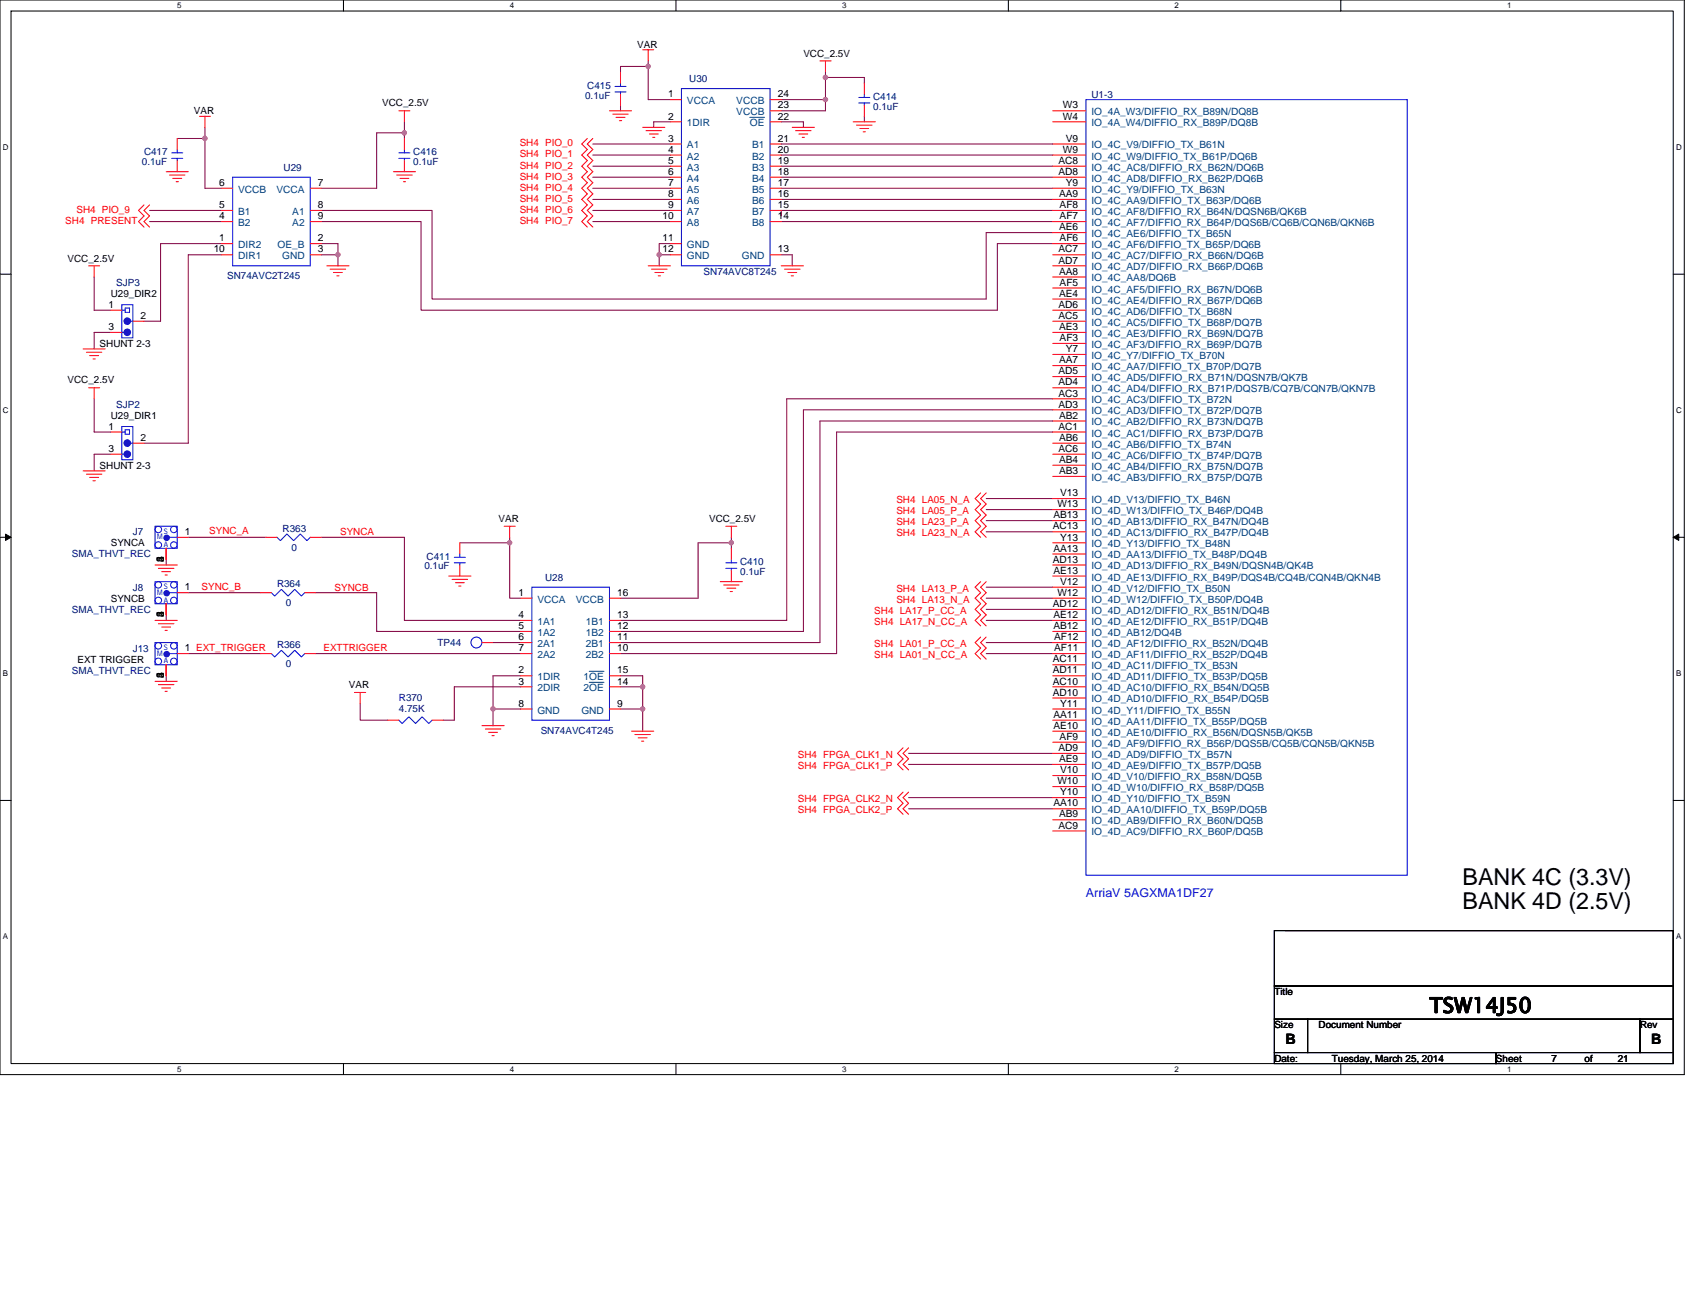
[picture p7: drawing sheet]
<svg xmlns="http://www.w3.org/2000/svg" width="279mm" height="216mm" viewBox="0 0 279 216" stroke-linecap="round" stroke-linejoin="round" font-family="sans-serif">
<defs><g id="words">
<g font-size="3.8">
<text x="241.4" y="146.1">BANK 4C (3.3V)</text>
<text x="241.4" y="150.1">BANK 4D (2.5V)</text>
</g>
<text font-size="3.5" x="235.9" y="167.2">TSW14J50</text>
<g font-size="2.4">
<text x="212.1" y="172.3">B</text>
<text x="272.5" y="172.3">B</text>
</g>
<text font-size="2" fill="#00f" x="179.2" y="148.1">ArriaV 5AGXMA1DF27</text>
<g font-size="1.7">
<text x="110.3" y="16.1">1</text>
<text x="128.4" y="16.1">24</text>
<text x="128.4" y="17.9">23</text>
<text x="175.4" y="17.9">W3</text>
<text x="110.3" y="19.7">2</text>
<text x="110.3" y="23.4">3</text>
<text x="128.4" y="23.4">21</text>
<text x="128.4" y="19.7">22</text>
<text x="175.4" y="19.7">W4</text>
<text x="175.9" y="23.4">V9</text>
<text x="110.3" y="25.2">4</text>
<text x="110.3" y="27.1">5</text>
<text x="110.3" y="28.9">6</text>
<text x="128.4" y="25.2">20</text>
<text x="128.4" y="27.1">19</text>
<text x="128.4" y="28.9">18</text>
<text x="174.7" y="27.1">AC8</text>
<text x="174.7" y="28.9">AD8</text>
<text x="175.4" y="25.2">W9</text>
<text x="36.2" y="30.7">6</text>
<text x="36.2" y="34.4">5</text>
<text x="52.5" y="30.7">7</text>
<text x="52.5" y="34.4">8</text>
<text x="110.3" y="30.7">7</text>
<text x="110.3" y="32.5">8</text>
<text x="110.3" y="34.4">9</text>
<text x="128.4" y="30.7">17</text>
<text x="128.4" y="32.5">16</text>
<text x="128.4" y="34.4">15</text>
<text x="174.8" y="32.5">AA9</text>
<text x="174.9" y="34.4">AF8</text>
<text x="175.9" y="30.7">Y9</text>
<text x="35.3" y="41.7">10</text>
<text x="36.2" y="39.8">1</text>
<text x="36.2" y="36.2">4</text>
<text x="52.5" y="39.8">2</text>
<text x="52.5" y="36.2">9</text>
<text x="52.5" y="41.7">3</text>
<text x="109.3" y="41.7">12</text>
<text x="109.3" y="39.8">11</text>
<text x="109.3" y="36.2">10</text>
<text x="128.4" y="36.2">14</text>
<text x="128.4" y="41.7">13</text>
<text x="174.7" y="41.7">AC7</text>
<text x="174.8" y="38">AE6</text>
<text x="174.9" y="36.2">AF7</text>
<text x="174.9" y="39.8">AF6</text>
<text x="174.7" y="43.5">AD7</text>
<text x="174.8" y="45.3">AA8</text>
<text x="174.9" y="47.2">AF5</text>
<text x="17.9" y="50.8">1</text>
<text x="23.2" y="52.6">2</text>
<text x="174.7" y="50.8">AD6</text>
<text x="174.7" y="52.6">AC5</text>
<text x="174.8" y="49">AE4</text>
<text x="17.9" y="54.5">3</text>
<text x="174.8" y="54.5">AE3</text>
<text x="174.8" y="60">AA7</text>
<text x="174.9" y="56.3">AF3</text>
<text x="175.9" y="58.1">Y7</text>
<text x="174.7" y="61.8">AD5</text>
<text x="174.7" y="63.6">AD4</text>
<text x="174.7" y="65.4">AC3</text>
<text x="17.9" y="70.9">1</text>
<text x="174.7" y="67.3">AD3</text>
<text x="174.7" y="70.9">AC1</text>
<text x="174.8" y="69.1">AB2</text>
<text x="17.9" y="74.6">3</text>
<text x="23.2" y="72.8">2</text>
<text x="174.7" y="74.6">AC6</text>
<text x="174.8" y="72.8">AB6</text>
<text x="174.8" y="76.4">AB4</text>
<text x="174.5" y="83.7">W13</text>
<text x="174.8" y="78.3">AB3</text>
<text x="175" y="81.9">V13</text>
<text x="30.5" y="88.3">1</text>
<text x="173.8" y="87.4">AC13</text>
<text x="173.8" y="85.6">AB13</text>
<text x="175" y="89.2">Y13</text>
<text x="27.1" y="92.7" transform="rotate(-90 27.1 92.7)">2</text>
<text x="27.1" y="92.7" transform="rotate(-90 27.1 92.7)">3</text>
<text x="27.1" y="92.7" transform="rotate(-90 27.1 92.7)">4</text>
<text x="27.1" y="92.7" transform="rotate(-90 27.1 92.7)">5</text>
<text x="173.8" y="92.9">AD13</text>
<text x="173.8" y="91.1">AA13</text>
<text x="173.8" y="94.7">AE13</text>
<text x="27.1" y="101.9" transform="rotate(-90 27.1 101.9)">2</text>
<text x="27.1" y="101.9" transform="rotate(-90 27.1 101.9)">3</text>
<text x="27.1" y="101.9" transform="rotate(-90 27.1 101.9)">4</text>
<text x="27.1" y="101.9" transform="rotate(-90 27.1 101.9)">5</text>
<text x="30.5" y="97.5">1</text>
<text x="85.6" y="98.4">1</text>
<text x="101.9" y="98.4">16</text>
<text x="173.8" y="100.2">AD12</text>
<text x="174.5" y="98.4">W12</text>
<text x="175" y="96.5">V12</text>
<text x="30.5" y="107.5">1 EXT_TRIGGER</text>
<text x="85.6" y="102">4</text>
<text x="85.6" y="103.8">5</text>
<text x="85.6" y="105.7">6</text>
<text x="85.6" y="107.5">7</text>
<text x="101.9" y="102">13</text>
<text x="101.9" y="103.8">12</text>
<text x="101.9" y="105.7">11</text>
<text x="101.9" y="107.5">10</text>
<text x="173.8" y="102">AE12</text>
<text x="173.8" y="103.8">AB12</text>
<text x="173.9" y="105.7">AF12</text>
<text x="173.9" y="107.5">AF11</text>
<text x="27.1" y="111.9" transform="rotate(-90 27.1 111.9)">2</text>
<text x="27.1" y="111.9" transform="rotate(-90 27.1 111.9)">3</text>
<text x="27.1" y="111.9" transform="rotate(-90 27.1 111.9)">4</text>
<text x="27.1" y="111.9" transform="rotate(-90 27.1 111.9)">5</text>
<text x="85.6" y="111.2">2</text>
<text x="85.6" y="113">3</text>
<text x="101.9" y="111.2">15</text>
<text x="101.9" y="113">14</text>
<text x="173.8" y="109.3">AC11</text>
<text x="173.8" y="111.2">AD11</text>
<text x="173.8" y="113">AC10</text>
<text x="85.6" y="116.6">8</text>
<text x="101.9" y="116.6">9</text>
<text x="173.8" y="114.8">AD10</text>
<text x="173.8" y="118.5">AA11</text>
<text x="175" y="116.6">Y11</text>
<text x="173.8" y="120.3">AE10</text>
<text x="174.7" y="124">AD9</text>
<text x="174.8" y="125.8">AE9</text>
<text x="174.9" y="122.1">AF9</text>
<text x="174.5" y="129.5">W10</text>
<text x="175" y="127.6">V10</text>
<text x="175" y="131.3">Y10</text>
<text x="173.8" y="133.1">AA10</text>
<text x="174.7" y="136.8">AC9</text>
<text x="174.8" y="134.9">AB9</text>
</g>
<g font-size="1.7" fill="#004080">
<text x="113.4" y="17.2">VCCA</text>
<text x="121.5" y="17.2">VCCB</text>
<text x="113.4" y="20.8">1DIR</text>
<text x="121.5" y="19">VCCB</text>
<text x="123.7" y="20.8">OE</text>
<text x="180.1" y="19">IO_4A_W3/DIFFIO_RX_B89N/DQ8B</text>
<text x="180.1" y="20.8">IO_4A_W4/DIFFIO_RX_B89P/DQ8B</text>
<text x="113.4" y="24.5">A1</text>
<text x="113.4" y="26.3">A2</text>
<text x="113.4" y="28.2">A3</text>
<text x="113.4" y="30">A4</text>
<text x="124.1" y="24.5">B1</text>
<text x="124.1" y="26.3">B2</text>
<text x="124.1" y="28.2">B3</text>
<text x="124.1" y="30">B4</text>
<text x="180.1" y="24.5">IO_4C_V9/DIFFIO_TX_B61N</text>
<text x="180.1" y="26.3">IO_4C_W9/DIFFIO_TX_B61P/DQ6B</text>
<text x="180.1" y="28.2">IO_4C_AC8/DIFFIO_RX_B62N/DQ6B</text>
<text x="180.1" y="30">IO_4C_AD8/DIFFIO_RX_B62P/DQ6B</text>
<text x="39.3" y="31.8">VCCB</text>
<text x="39.3" y="35.5">B1</text>
<text x="45.6" y="31.8">VCCA</text>
<text x="48.2" y="35.5">A1</text>
<text x="113.4" y="31.8">A5</text>
<text x="113.4" y="33.7">A6</text>
<text x="113.4" y="35.5">A7</text>
<text x="124.1" y="31.8">B5</text>
<text x="124.1" y="33.7">B6</text>
<text x="124.1" y="35.5">B7</text>
<text x="180.1" y="31.8">IO_4C_Y9/DIFFIO_TX_B63N</text>
<text x="180.1" y="33.7">IO_4C_AA9/DIFFIO_TX_B63P/DQ6B</text>
<text x="180.1" y="35.5">IO_4C_AF8/DIFFIO_RX_B64N/DQSN6B/QK6B</text>
<text x="39.3" y="41">DIR2</text>
<text x="39.3" y="37.3">B2</text>
<text x="45.8" y="41">OE_B</text>
<text x="48.2" y="37.3">A2</text>
<text x="113.4" y="41">GND</text>
<text x="113.4" y="37.3">A8</text>
<text x="124.1" y="37.3">B8</text>
<text x="180.1" y="37.3">IO_4C_AF7/DIFFIO_RX_B64P/DQS6B/CQ6B/CQN6B/QKN6B</text>
<text x="180.1" y="39.1">IO_4C_AE6/DIFFIO_TX_B65N</text>
<text x="180.1" y="41">IO_4C_AF6/DIFFIO_TX_B65P/DQ6B</text>
<text x="39.3" y="42.8">DIR1</text>
<text x="46.6" y="42.8">GND</text>
<text x="113.4" y="42.8">GND</text>
<text x="122.4" y="42.8">GND</text>
<text x="180.1" y="42.8">IO_4C_AC7/DIFFIO_RX_B66N/DQ6B</text>
<text x="180.1" y="44.6">IO_4C_AD7/DIFFIO_RX_B66P/DQ6B</text>
<text x="180.1" y="46.5">IO_4C_AA8/DQ6B</text>
<text x="180.1" y="48.3">IO_4C_AF5/DIFFIO_RX_B67N/DQ6B</text>
<text x="180.1" y="50.1">IO_4C_AE4/DIFFIO_RX_B67P/DQ6B</text>
<text x="180.1" y="51.9">IO_4C_AD6/DIFFIO_TX_B68N</text>
<text x="180.1" y="53.8">IO_4C_AC5/DIFFIO_TX_B68P/DQ7B</text>
<text x="180.1" y="55.6">IO_4C_AE3/DIFFIO_RX_B69N/DQ7B</text>
<text x="180.1" y="57.4">IO_4C_AF3/DIFFIO_RX_B69P/DQ7B</text>
<text x="180.1" y="59.2">IO_4C_Y7/DIFFIO_TX_B70N</text>
<text x="180.1" y="61.1">IO_4C_AA7/DIFFIO_TX_B70P/DQ7B</text>
<text x="180.1" y="62.9">IO_4C_AD5/DIFFIO_RX_B71N/DQSN7B/QK7B</text>
<text x="180.1" y="64.7">IO_4C_AD4/DIFFIO_RX_B71P/DQS7B/CQ7B/CQN7B/QKN7B</text>
<text x="180.1" y="66.6">IO_4C_AC3/DIFFIO_TX_B72N</text>
<text x="180.1" y="68.4">IO_4C_AD3/DIFFIO_TX_B72P/DQ7B</text>
<text x="180.1" y="70.2">IO_4C_AB2/DIFFIO_RX_B73N/DQ7B</text>
<text x="180.1" y="72.1">IO_4C_AC1/DIFFIO_RX_B73P/DQ7B</text>
<text x="180.1" y="73.9">IO_4C_AB6/DIFFIO_TX_B74N</text>
<text x="180.1" y="75.7">IO_4C_AC6/DIFFIO_TX_B74P/DQ7B</text>
<text x="180.1" y="77.5">IO_4C_AB4/DIFFIO_RX_B75N/DQ7B</text>
<text x="180.1" y="79.4">IO_4C_AB3/DIFFIO_RX_B75P/DQ7B</text>
<text x="180.1" y="83">IO_4D_V13/DIFFIO_TX_B46N</text>
<text x="180.1" y="84.9">IO_4D_W13/DIFFIO_TX_B46P/DQ4B</text>
<text x="180.1" y="86.7">IO_4D_AB13/DIFFIO_RX_B47N/DQ4B</text>
<text x="180.1" y="88.5">IO_4D_AC13/DIFFIO_RX_B47P/DQ4B</text>
<text x="180.1" y="90.3">IO_4D_Y13/DIFFIO_TX_B48N</text>
<text x="180.1" y="92.2">IO_4D_AA13/DIFFIO_TX_B48P/DQ4B</text>
<text x="180.1" y="94">IO_4D_AD13/DIFFIO_RX_B49N/DQSN4B/QK4B</text>
<text x="180.1" y="95.8">IO_4D_AE13/DIFFIO_RX_B49P/DQS4B/CQ4B/CQN4B/QKN4B</text>
<text x="88.7" y="99.5">VCCA</text>
<text x="95" y="99.5">VCCB</text>
<text x="180.1" y="97.7">IO_4D_V12/DIFFIO_TX_B50N</text>
<text x="180.1" y="99.5">IO_4D_W12/DIFFIO_TX_B50P/DQ4B</text>
<text x="180.1" y="101.3">IO_4D_AD12/DIFFIO_RX_B51N/DQ4B</text>
<text x="88.7" y="103.1">1A1</text>
<text x="88.7" y="105">1A2</text>
<text x="88.7" y="106.8">2A1</text>
<text x="96.7" y="103.1">1B1</text>
<text x="96.7" y="105">1B2</text>
<text x="96.7" y="106.8">2B1</text>
<text x="180.1" y="103.1">IO_4D_AE12/DIFFIO_RX_B51P/DQ4B</text>
<text x="180.1" y="105">IO_4D_AB12/DQ4B</text>
<text x="180.1" y="106.8">IO_4D_AF12/DIFFIO_RX_B52N/DQ4B</text>
<text x="88.7" y="112.3">1DIR</text>
<text x="88.7" y="108.6">2A2</text>
<text x="96.3" y="112.3">1OE</text>
<text x="96.7" y="108.6">2B2</text>
<text x="180.1" y="108.6">IO_4D_AF11/DIFFIO_RX_B52P/DQ4B</text>
<text x="180.1" y="110.5">IO_4D_AC11/DIFFIO_TX_B53N</text>
<text x="180.1" y="112.3">IO_4D_AD11/DIFFIO_TX_B53P/DQ5B</text>
<text x="88.7" y="117.8">GND</text>
<text x="88.7" y="114.1">2DIR</text>
<text x="95.9" y="117.8">GND</text>
<text x="96.3" y="114.1">2OE</text>
<text x="180.1" y="114.1">IO_4D_AC10/DIFFIO_RX_B54N/DQ5B</text>
<text x="180.1" y="116">IO_4D_AD10/DIFFIO_RX_B54P/DQ5B</text>
<text x="180.1" y="117.8">IO_4D_Y11/DIFFIO_TX_B55N</text>
<text x="180.1" y="119.6">IO_4D_AA11/DIFFIO_TX_B55P/DQ5B</text>
<text x="180.1" y="121.4">IO_4D_AE10/DIFFIO_RX_B56N/DQSN5B/QK5B</text>
<text x="180.1" y="123.3">IO_4D_AF9/DIFFIO_RX_B56P/DQS5B/CQ5B/CQN5B/QKN5B</text>
<text x="180.1" y="125.1">IO_4D_AD9/DIFFIO_TX_B57N</text>
<text x="180.1" y="126.9">IO_4D_AE9/DIFFIO_TX_B57P/DQ5B</text>
<text x="180.1" y="128.8">IO_4D_V10/DIFFIO_RX_B58N/DQ5B</text>
<text x="180.1" y="130.6">IO_4D_W10/DIFFIO_RX_B58P/DQ5B</text>
<text x="180.1" y="132.4">IO_4D_Y10/DIFFIO_TX_B59N</text>
<text x="180.1" y="134.2">IO_4D_AA10/DIFFIO_TX_B59P/DQ5B</text>
<text x="180.1" y="136.1">IO_4D_AB9/DIFFIO_RX_B60N/DQ5B</text>
<text x="180.1" y="137.9">IO_4D_AC9/DIFFIO_RX_B60P/DQ5B</text>
</g>
<g font-size="1.6">
<text x="105.2" y="7.9">VAR</text>
<text x="132.6" y="9.3">VCC_2.5V</text>
<text x="63.1" y="17.6">VCC_2.5V</text>
<text x="32" y="18.8">VAR</text>
<text x="11.2" y="43.2">VCC_2.5V</text>
<text x="18.3" y="49">U29_DIR2</text>
<text x="16.4" y="57.3">SHUNT 2-3</text>
<text x="11.2" y="63.3">VCC_2.5V</text>
<text x="18.3" y="69.1">U29_DIR1</text>
<text x="16.4" y="77.4">SHUNT 2-3</text>
<text x="82.3" y="86.1">VAR</text>
<text x="117" y="86.1">VCC_2.5V</text>
<text x="18.3" y="90.2">SYNCA</text>
<text x="18.3" y="99.3">SYNCB</text>
<text x="12.8" y="109.4">EXT TRIGGER</text>
<text x="57.6" y="113.6">VAR</text>
<text x="210.3" y="164.2">Title</text>
<text x="210.3" y="169.7">Size</text>
<text x="217.6" y="169.7">Document Number</text>
<text x="270.7" y="169.7">Rev</text>
<text x="210.3" y="175.2">Date:</text>
<text x="219.8" y="175.2">Tuesday, March 25, 2014</text>
<text x="246.9" y="175.2">Sheet</text>
<text x="256" y="175.2">7</text>
<text x="261.5" y="175.2">of</text>
<text x="267" y="175.2">21</text>
</g>
<g font-size="1.6" fill="#000080">
<text x="96.6" y="16.3">0.1uF</text>
<text x="96.9" y="14.6">C415</text>
<text x="113.7" y="13.5">U30</text>
<text x="144.1" y="16.5">C414</text>
<text x="180.1" y="16.1">U1-3</text>
<text x="144.1" y="18.1">0.1uF</text>
<text x="23.4" y="27.3">0.1uF</text>
<text x="23.8" y="25.6">C417</text>
<text x="46.8" y="28.2">U29</text>
<text x="68.2" y="25.6">C416</text>
<text x="68.2" y="27.3">0.1uF</text>
<text x="19.2" y="47.2">SJP3</text>
<text x="37.5" y="46.1">SN74AVC2T245</text>
<text x="116.1" y="45.4">SN74AVC8T245</text>
<text x="19.2" y="67.3">SJP2</text>
<text x="21.9" y="88.3">J7</text>
<text x="46.6" y="87.8">R363</text>
<text x="11.9" y="92">SMA_THVT_REC</text>
<text x="48.1" y="90.9">0</text>
<text x="70" y="94">0.1uF</text>
<text x="70.4" y="92.4">C411</text>
<text x="90" y="95.8">U28</text>
<text x="122.2" y="93.3">C410</text>
<text x="122.2" y="94.9">0.1uF</text>
<text x="11.9" y="101.1">SMA_THVT_REC</text>
<text x="21.9" y="97.5">J8</text>
<text x="45.7" y="96.9">R364</text>
<text x="47.2" y="100.1">0</text>
<text x="21.9" y="107.5">J13</text>
<text x="45.7" y="107">R366</text>
<text x="72.2" y="106.6">TP44</text>
<text x="11.9" y="111.2">SMA_THVT_REC</text>
<text x="47.2" y="110.1">0</text>
<text x="65.8" y="115.8">R370</text>
<text x="65.8" y="117.6">4.75K</text>
<text x="89.2" y="121.1">SN74AVC4T245</text>
</g>
<g font-size="1.6" fill="#f00">
<text x="85.8" y="24.2">SH4 PIO_0</text>
<text x="85.8" y="26">SH4 PIO_1</text>
<text x="85.8" y="27.8">SH4 PIO_2</text>
<text x="85.8" y="29.6">SH4 PIO_3</text>
<text x="12.6" y="35.1">SH4 PIO_9</text>
<text x="85.8" y="31.5">SH4 PIO_4</text>
<text x="85.8" y="33.3">SH4 PIO_5</text>
<text x="85.8" y="35.1">SH4 PIO_6</text>
<text x="10.8" y="37">SH4 PRESENT</text>
<text x="85.8" y="37">SH4 PIO_7</text>
<text x="147.9" y="83">SH4 LA05_N_A</text>
<text x="34.5" y="88.2">SYNC_A</text>
<text x="56.1" y="88.3">SYNCA</text>
<text x="147.9" y="84.9">SH4 LA05_P_A</text>
<text x="147.9" y="86.7">SH4 LA23_P_A</text>
<text x="147.9" y="88.5">SH4 LA23_N_A</text>
<text x="33.3" y="97.4">SYNC_B</text>
<text x="55.2" y="97.5">SYNCB</text>
<text x="144.3" y="101.3">SH4 LA17_P_CC_A</text>
<text x="147.9" y="97.7">SH4 LA13_P_A</text>
<text x="147.9" y="99.5">SH4 LA13_N_A</text>
<text x="53.4" y="107.5">EXTTRIGGER</text>
<text x="144.3" y="103.1">SH4 LA17_N_CC_A</text>
<text x="144.3" y="106.8">SH4 LA01_P_CC_A</text>
<text x="144.3" y="108.6">SH4 LA01_N_CC_A</text>
<text x="131.7" y="125.1">SH4 FPGA_CLK1_N</text>
<text x="131.7" y="126.9">SH4 FPGA_CLK1_P</text>
<text x="131.7" y="134.2">SH4 FPGA_CLK2_P</text>
<text x="131.7" y="132.4">SH4 FPGA_CLK2_N</text>
</g>
<g font-size="1.3">
<text x="29.3" y="1.4">5</text>
<text x="84.1" y="1.4">4</text>
<text x="139" y="1.4">3</text>
<text x="193.8" y="1.4">2</text>
<text x="248.7" y="1.4">1</text>
<text x=".5" y="24.7">D</text>
<text x="276.6" y="24.7">D</text>
<text x=".5" y="68.2">C</text>
<text x="276.6" y="68.2">C</text>
<text x=".5" y="111.6">B</text>
<text x="276.6" y="111.6">B</text>
<text x=".5" y="155">A</text>
<text x="276.6" y="155">A</text>
<text x="29.3" y="176.9">5</text>
<text x="84.1" y="176.9">4</text>
<text x="139" y="176.9">3</text>
<text x="193.8" y="176.9">2</text>
<text x="248.7" y="176.9">1</text>
</g>
<g font-size="1.3" fill="#00f">
<text x="26" y="89">M</text>
<text x="27.1" y="88.1">S</text>
<text x="27.1" y="90.3">A</text>
<text x="26" y="98.2">M</text>
<text x="27.1" y="97.3">S</text>
<text x="27.1" y="99.5">A</text>
<text x="27.1" y="107.3">S</text>
<text x="26" y="108.2">M</text>
<text x="27.1" y="109.5">A</text>
</g>
</g></defs>
<path d="M0 0h278v177.4h-278zM1.8 1.8h274.3v173.8h-274.3z" fill="none" stroke="#000" stroke-width=".17"/>
<g fill="#fff">
<path d="M29.3 .2h.7v1.5h-.7z"/>
<path d="M29.3 175.7h.7v1.5h-.7z"/>
</g>
<path d="M56.7 0v1.8M56.7 175.6v1.8" fill="none" stroke="#000" stroke-width=".17"/>
<g fill="#fff">
<path d="M84.1 .2h.7v1.5h-.7z"/>
<path d="M84.1 175.7h.7v1.5h-.7z"/>
</g>
<path d="M111.5 0v1.8M111.5 175.6v1.8" fill="none" stroke="#000" stroke-width=".17"/>
<g fill="#fff">
<path d="M139 .2h.7v1.5h-.7z"/>
<path d="M139 175.7h.7v1.5h-.7z"/>
</g>
<path d="M166.4 0v1.8M166.4 175.6v1.8" fill="none" stroke="#000" stroke-width=".17"/>
<g fill="#fff">
<path d="M193.8 .2h.8v1.5h-.8z"/>
<path d="M193.8 175.7h.8v1.5h-.8z"/>
</g>
<path d="M221.3 0v1.8M221.3 175.6v1.8" fill="none" stroke="#000" stroke-width=".17"/>
<g fill="#fff">
<path d="M248.7 .2h.7v1.5h-.7z"/>
<path d="M248.7 175.7h.7v1.5h-.7z"/>
<path d="M.5 23.5h.9v1.5h-.9z"/>
<path d="M276.6 23.5h1v1.5h-1z"/>
<path d="M.5 67h.9v1.4h-.9z"/>
<path d="M276.6 67h1v1.4h-1z"/>
</g>
<path d="M0 45.3h1.8M276.1 45.3h1.9" fill="none" stroke="#000" stroke-width=".17"/>
<g fill="#fff">
<path d="M.5 110.4h.8v1.5h-.8z"/>
<path d="M276.6 110.4h.9v1.5h-.9z"/>
</g>
<path d="M0 88.7h1.8M276.1 88.7h1.9" fill="none" stroke="#000" stroke-width=".17"/>
<path d="M.9 88.2l.9 .5-.9 .5zM276.1 88.7l1-.5v1z" fill="#000" stroke="#000" stroke-width=".17"/>
<g fill="#fff">
<path d="M.5 153.8h.8v1.5h-.8z"/>
<path d="M276.6 153.8h.9v1.5h-.9z"/>
</g>
<path d="M0 132.1h1.8M276.1 132.1h1.9M210.3 153.6h65.8v9.2h-65.8zM212.1 153.6h64M210.3 162.8h65.8v5.4h-65.8zM210.3 168.2h5.5v5.5h-5.5zM210.3 173.7h36.6v1.9h-36.6zM215.8 168.2h54.9v5.5h-54.9zM246.9 173.7h29.2v1.9h-29.2zM270.7 168.2h5.4v5.5h-5.4z" fill="none" stroke="#000" stroke-width=".17"/>
<g fill="none" stroke="#800040" stroke-width=".17">
<path d="M102.4 17.4v.9M107 11h-4.6v.9M107 11v5.4h3.6M107 10.1v.9M128.9 16.4h7.3M136.2 12.8h6.4v.9M136.2 11.9v.9M136.2 16.4v1.9h-7.3M136.2 12.8v3.6M142.6 19.2v.9M24.7 34.7h11.9M24.7 36.6h11.9"/>
<path d="M29.3 22.9h4.5M33.8 21v1.9M33.8 22.9v8.2h2.8M53 36.6h16.5v14.6h95.1v-11h9.1M53 34.7h18.3v14.7h91.5v-11h10.9M66.7 21.9v1M66.7 21.9h-4.5v9.2h-9.2M66.7 20.1v1.8M97.8 23.8h12.8M97.8 25.6h12.8M97.8 27.4h12.8M97.8 29.3h12.8"/>
<path d="M97.8 31.1h12.8M97.8 32.9h12.8M97.8 34.7h12.8M97.8 36.6h12.8M110.6 20.1h-2.7v.9M128.9 23.8h44.8M128.9 25.6h44.8M128.9 27.4h44.8M128.9 29.3h44.8M128.9 31.1h44.8M128.9 32.9h44.8M128.9 36.6h44.8"/>
<path d="M128.9 20.1h3.7v.9M173.7 34.7h-44.8v.9M15.5 45.7v5.5h2.8M18.3 54.9h-2.8v2.7M36.6 42.1h-5.5v31.1h-7.3M36.6 40.2h-10.1v12.8h-2.7M53 42.1h2.8M53 40.2h2.8v1.9M55.8 42.1v1.8M108.8 42.1h1.8M108.8 42.1v1.8M110.6 40.2h-1.8v1.9"/>
<path d="M128.9 42.1h1.8v1.8M15.5 65.8v5.5h2.8M18.3 75h-2.8v2.7M173.7 67.6h-41.1v36.6h-30.2M173.7 69.5h-38.4v36.6h-32.9M173.7 71.3h-35.6v36.6h-35.7M173.7 65.8h-43.9v36.6h-27.4M27.4 92.4v.9M31.1 88.7h12.8M31.1 97.8h11.9M52.1 97.8h10.1v6.4h23.7M53 88.7h13.7v13.7h19.2"/>
<path d="M75.9 89.6h8.2M84.1 89.6v9.1h1.8M84.1 88.7v.9M120.7 88.7v.9M120.7 89.6h-5.5v9.1h-12.8M120.7 89.6v.9M162.8 87.8h10.9M162.8 85.9h10.9M162.8 84.1h10.9M162.8 82.3h10.9M162.8 98.7h10.9M162.8 96.9h10.9"/>
<path d="M27.4 101.5v.9M27.4 111.5v1M31.1 107.9h11.9M52.1 107.9h33.8M59.4 116.1v2.8h4.6M81.4 106.1h4.5M81.4 117v2.8M81.4 117h4.5M85.9 113.4h-10.9v5.5h-1.8M85.9 111.5h-4.5v5.5M102.4 111.5h3.7v1.9M102.4 117h3.7"/>
<path d="M102.4 113.4h3.7M106.1 117v3.7M106.1 113.4v3.6M162.8 102.4h10.9M162.8 100.6h10.9M162.8 107.9h10.9M162.8 106.1h10.9M149.9 126.2h23.8M149.9 124.4h23.8M149.9 133.5h23.8M149.9 131.7h23.8"/>
</g>
<g fill="#f0f" stroke="#f0f" stroke-width=".17">
<circle cx="106" cy="113.4" r=".36"/>
<circle cx="84.1" cy="89.6" r=".35"/>
<circle cx="106.1" cy="117" r=".35"/>
<circle cx="108.8" cy="42" r=".36"/>
<circle cx="107" cy="11" r=".35"/>
<circle cx="136.2" cy="16.4" r=".36"/>
<circle cx="66.7" cy="21.9" r=".36"/>
<circle cx="33.8" cy="22.8" r=".36"/>
<circle cx="120.7" cy="89.6" r=".35"/>
<circle cx="81.4" cy="117" r=".36"/>
<circle cx="136.2" cy="12.8" r=".36"/>
<circle cx="55.8" cy="42" r=".35"/>
</g>
<g fill="none" stroke="#f00" stroke-width=".17">
<path d="M32.9 19.2h1.8M33.8 19.2v1.8M65.8 18.3h1.8M66.7 18.3v1.8M100.6 18.3h3.6M101.1 18.8h2.6M101.7 19.4h1.4M102.2 19.9h.4M102.4 15.5v1.9M102.4 11.9v1.8M106.1 8.2h1.8M107 8.2v1.9"/>
<path d="M110.6 16.4h1.9M127.1 16.4h1.8M127.1 18.3h1.8M135.3 10.1h1.9M136.2 10.1v1.8M142.6 17.4v1.8M142.6 13.7v1.8M173.7 18.3h5.5M23.8 33.8l-.9 .9 .9 .9-.9 1 .9 .9M24.7 33.8l-.9 .9 .9 .9-.9 1 .9 .9M27.4 28.3h3.7M28 28.9h2.5"/>
<path d="M28.5 29.4h1.5M29.1 30h.3M29.3 26.5v1.8M29.3 22.9v1.8M36.6 31.1h1.8M36.6 34.7h1.8M36.6 36.6h1.8M51.2 31.1h1.8M51.2 34.7h1.8M51.2 36.6h1.8M64.9 28.3h3.7M65.5 28.9h2.5"/>
<path d="M66 29.4h1.5M66.6 30h.3M66.7 26.5v1.8M66.7 22.9v1.8M96.9 22.9l-.9 .9 .9 .9-.9 .9 .9 .9-.9 .9 .9 .9-.9 1 .9 .9-.9 .9 .9 .9-.9 .9 .9 .9-.9 .9 .9 .9-.9 1 .9 .9M97.8 22.9l-.9 .9 .9 .9-.9 .9 .9 .9-.9 .9 .9 .9-.9 1 .9 .9-.9 .9 .9 .9-.9 .9 .9 .9-.9 .9 .9 .9-.9 1 .9 .9M106.1 21h3.6M106.6 21.6h2.6M107.2 22.1h1.4M107.7 22.7h.4M110.6 20.1h1.9M110.6 23.8h1.9"/>
<path d="M110.6 25.6h1.9M110.6 27.4h1.9M110.6 29.3h1.9M110.6 31.1h1.9M110.6 32.9h1.9M110.6 34.7h1.9M110.6 36.6h1.9M127.1 20.1h1.8M127.1 23.8h1.8M127.1 25.6h1.8M127.1 27.4h1.8M127.1 29.3h1.8"/>
<path d="M127.1 31.1h1.8M127.1 32.9h1.8M127.1 34.7h1.8M127.1 36.6h1.8M130.7 21h3.7M131.3 21.6h2.6M131.8 22.1h1.5M132.4 22.7h.4M140.8 20.1h3.7M141.4 20.7h2.5M141.9 21.2h1.5M142.5 21.8h.3"/>
<path d="M173.7 20.1h5.5M173.7 23.8h5.5M173.7 25.6h5.5M173.7 27.4h5.5M173.7 29.3h5.5M173.7 31.1h5.5M173.7 32.9h5.5M173.7 34.7h5.5M173.7 36.6h5.5M173.7 38.4h5.5M13.7 57.6h3.7M14.3 58.1h2.5"/>
<path d="M14.6 43.9h1.8M14.8 58.7h1.5M15.3 59.2h.4M15.5 43.9v1.8M18.3 51.2h1.8M18.3 54.9h1.8M21.9 53h1.9M36.6 42.1h1.8M36.6 40.2h1.8M51.2 42.1h1.8M51.2 40.2h1.8M53.9 43.9h3.7"/>
<path d="M54.5 44.4h2.5M55 45h1.5M55.6 45.5h.3M107 43.9h3.6M107.5 44.4h2.6M108.1 45h1.4M108.6 45.5h.4M110.6 42.1h1.9M110.6 40.2h1.9M127.1 42.1h1.8M128.9 43.9h3.7M129.5 44.4h2.5"/>
<path d="M130 45h1.5M130.6 45.5h.3M173.7 40.2h5.5M173.7 42.1h5.5M173.7 43.9h5.5M173.7 45.7h5.5M173.7 47.5h5.5M173.7 49.4h5.5M173.7 51.2h5.5M173.7 53h5.5M173.7 54.9h5.5M173.7 56.7h5.5"/>
<path d="M173.7 58.5h5.5M13.7 77.7h3.7M14.3 78.3h2.5M14.6 64h1.8M14.8 78.8h1.5M15.3 79.4h.4M15.5 64v1.8M18.3 71.3h1.8M18.3 75h1.8M21.9 73.2h1.9M173.7 60.3h5.5M173.7 62.2h5.5"/>
<path d="M173.7 64h5.5M173.7 65.8h5.5M173.7 67.6h5.5M173.7 69.5h5.5M173.7 71.3h5.5M173.7 73.2h5.5M173.7 75h5.5M173.7 76.8h5.5M173.7 78.6h5.5M25.6 93.3h3.7M26.1 93.8h2.6M26.7 94.4h1.5"/>
<path d="M27.2 94.9h.4M27.4 90.5v1.9M27.4 99.7v1.8M29.3 88.7h1.8M29.3 97.8h1.8M43 97.8h1.8M43.9 88.7h1.8M50.3 97.8h1.8M51.2 88.7h1.8M74.1 95.1h3.6M74.6 95.6h2.6M75.2 96.2h1.4"/>
<path d="M75.7 96.7h.4M75.9 93.3v1.8M75.9 89.6v1.8M83.2 86.9h1.8M84.1 86.9v1.8M85.9 98.7h1.9M100.6 98.7h1.8M118.9 96h3.6M119.4 96.6h2.6M119.8 86.9h1.8M120 97.1h1.4M120.5 97.6h.4"/>
<path d="M120.7 86.9v1.8M120.7 94.2v1.8M120.7 90.5v1.9M161.8 81.4l-.9 .9 .9 .9-.9 .9 .9 .9-.9 .9 .9 1-.9 .9 .9 .9M161.8 96l-.9 .9 .9 .9-.9 .9 .9 1-.9 .9 .9 .9-.9 .9 .9 .9M162.8 81.4l-1 .9 1 .9-1 .9 1 .9-1 .9 1 1-1 .9 1 .9M162.8 96l-1 .9 1 .9-1 .9 1 1-1 .9 1 .9-1 .9 1 .9M173.7 82.3h5.5M173.7 84.1h5.5M173.7 85.9h5.5M173.7 87.8h5.5M173.7 89.6h5.5"/>
<path d="M173.7 91.4h5.5M173.7 93.3h5.5M173.7 95.1h5.5M173.7 96.9h5.5M173.7 98.7h5.5M25.6 112.5h3.7M25.6 102.4h3.7M26.1 113h2.6M26.1 103h2.6M26.7 113.6h1.5M26.7 103.5h1.5M27.2 114.1h.4"/>
<path d="M27.2 104.1h.4M27.4 109.7v1.8M29.3 107.9h1.8M43 107.9h1.8M50.3 107.9h1.8M58.5 114.3h1.8M59.4 114.3v1.8M64 118.9h1.8M71.3 118.9h1.9M79.5 106.1h1.9M79.5 119.8h3.7M85.9 117h1.9"/>
<path d="M85.9 111.5h1.9M85.9 113.4h1.9M85.9 102.4h1.9M85.9 104.2h1.9M85.9 106.1h1.9M85.9 107.9h1.9M100.6 111.5h1.8M100.6 102.4h1.8M100.6 104.2h1.8M100.6 106.1h1.8M100.6 107.9h1.8M100.6 113.4h1.8"/>
<path d="M100.6 117h1.8M161.8 105.2l-.9 .9 .9 .9-.9 .9 .9 .9M162.8 105.2l-1 .9 1 .9-1 .9 1 .9M173.7 100.6h5.5M173.7 102.4h5.5M173.7 104.2h5.5M173.7 106.1h5.5M173.7 107.9h5.5M173.7 109.7h5.5M173.7 111.5h5.5M173.7 113.4h5.5M173.7 115.2h5.5"/>
<path d="M173.7 117h5.5M173.7 118.9h5.5M80.1 120.3h2.6M80.6 120.9h1.5M81.2 121.4h.4M104.2 120.7h3.7M104.8 121.2h2.5M105.3 121.8h1.5M105.9 122.3h.3M149 130.7l-.9 1 .9 .9-.9 .9 .9 .9M149 123.4l-.9 1 .9 .9-.9 .9 .9 .9M149.9 130.7l-.9 1 .9 .9-.9 .9 .9 .9"/>
<path d="M149.9 123.4l-.9 1 .9 .9-.9 .9 .9 .9M173.7 120.7h5.5M173.7 122.5h5.5M173.7 124.4h5.5M173.7 126.2h5.5M173.7 128h5.5M173.7 129.8h5.5M173.7 131.7h5.5M173.7 133.5h5.5M173.7 135.3h5.5M173.7 137.2h5.5"/>
</g>
<g fill="#00f" stroke="#00f" stroke-width=".17">
<circle cx="21" cy="53" r=".54"/>
<circle cx="21" cy="54.9" r=".54"/>
<circle cx="27.5" cy="88.8" r=".45"/>
<circle cx="27.5" cy="97.9" r=".45"/>
<circle cx="27.5" cy="108" r=".45"/>
<circle cx="21" cy="73.1" r=".54"/>
<circle cx="21" cy="75" r=".54"/>
</g>
<g fill="none" stroke="#00f" stroke-width=".17">
<path d="M101.5 15.2h1.8M101.5 14.3h1.8M102.4 15.2v.3M102.4 13.7v.6M112.5 14.6h14.6v29.3h-14.6zM141.7 17h1.9M141.7 16.1h1.9M142.6 17v.4M142.6 15.5v.6M179.2 16.4h53v128.1h-53zM28.3 26.1h1.9M28.3 25.2h1.9"/>
<path d="M29.3 26.1v.4M29.3 24.7v.5M38.4 29.3h12.8v14.6h-12.8zM65.8 26.1h1.8M65.8 25.2h1.8M66.7 26.1v.4M66.7 24.7v.5M20.1 50.3h1.8v5.5h-1.8zM20.1 51.2h.6M20.1 54.9h.6M20.7 50.8h.7v.8h-.7zM21.4 53h.5"/>
<path d="M20.1 70.4h1.8v5.5h-1.8zM20.1 71.3h.6M20.1 75h.6M20.7 71h.7v.7h-.7zM21.4 73.2h.5M25.6 86.9h3.7v3.6h-3.7zM25.6 96h3.7v3.7h-3.7zM28 88.7h1.3M28 97.8h1.3M44.8 97.8l.5 .6 1.1-1.1 1.1 1.1 1.1-1.1 1.1 1.1 .6-.6M45.7 88.7l.6 .5 1-1.1 1.2 1.1 1.1-1.1 1.1 1.1 .5-.5M75 92.9h1.8"/>
<path d="M75 92h1.8M75.9 92.9v.4M75.9 91.4v.6M87.8 96.9h12.8v22h-12.8zM119.8 93.8h1.8M119.8 92.9h1.8M120.7 93.8v.4M120.7 92.4v.5M25.6 106.1h3.7v3.6h-3.7zM28 107.9h1.3M44.8 107.9l.5 .5 1.1-1.1 1.1 1.1 1.1-1.1 1.1 1.1 .6-.5M65.8 118.9l.6 .5 1.1-1.1 1.1 1.1 1.1-1.1 1.1 1.1 .5-.5"/>
<circle cx="21" cy="54.8" r=".36"/>
<circle cx="21" cy="53" r=".35"/>
<circle cx="21" cy="73.1" r=".36"/>
<circle cx="21" cy="75" r=".35"/>
<circle cx="26.1" cy="99.1" r=".54"/>
<circle cx="26.1" cy="90" r=".54"/>
<circle cx="26.1" cy="87.4" r=".54"/>
<circle cx="26.1" cy="96.5" r=".54"/>
<circle cx="28.7" cy="96.5" r=".54"/>
<circle cx="28.7" cy="87.4" r=".54"/>
<circle cx="28.7" cy="99.1" r=".54"/>
<circle cx="28.7" cy="90" r=".54"/>
<circle cx="26.1" cy="106.6" r=".54"/>
<circle cx="26.1" cy="109.2" r=".54"/>
<circle cx="28.7" cy="109.2" r=".54"/>
<circle cx="28.7" cy="106.6" r=".54"/>
<circle cx="78.6" cy="106.1" r=".9"/>
</g>
<path d="M123.7 19.4h2.5M97.2 110.8h2.5M97.2 112.6h2.5" fill="none" stroke="#004080" stroke-width=".17"/>
<use href="#words"/>
</svg>
